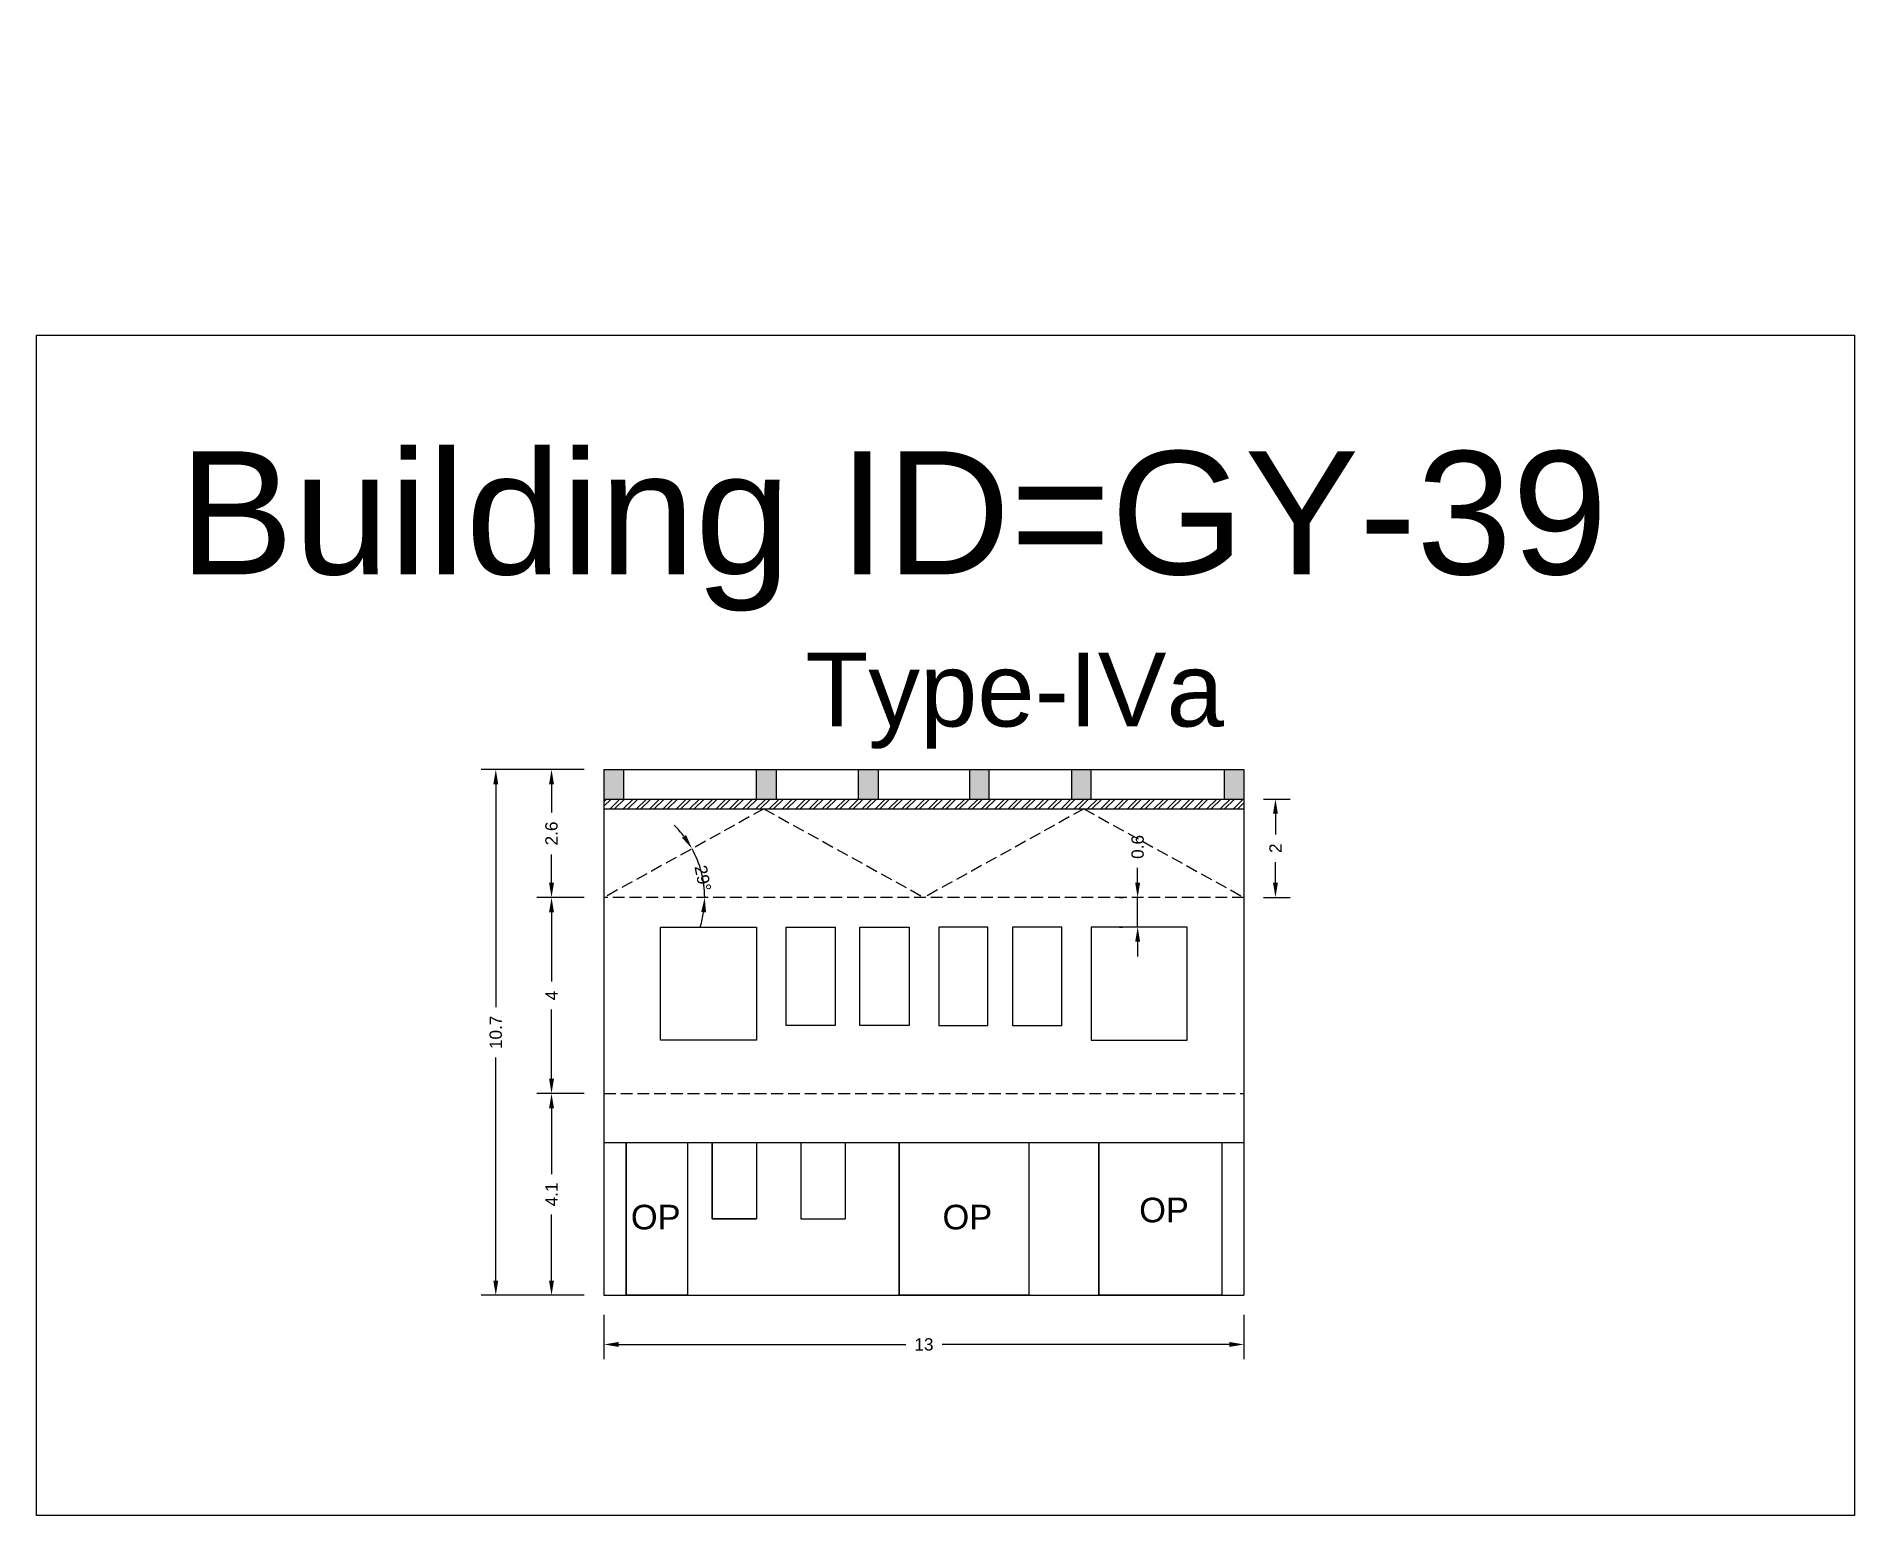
# Model space of a CAD drawing. Header units: metres. Extents: x 3416649 to 3417076, y -6712857 to -6712690.
# Drawn here: x 3416974.36 to 3417011.3, y -6712822.69 to -6712792.64 of the extents above; entities that cross this region are included whole.
import ezdxf

# ---------------------------------------------------------------- set-up
doc = ezdxf.new("R2010")
doc.units = ezdxf.units.M
doc.linetypes.add('ACAD_ISO02W100', pattern=[15, 12, -3])
doc.layers.add('Dotted', color=7, linetype='ACAD_ISO02W100', plot=False)
doc.styles.get("Standard").update_dxf_attribs({"font": 'arial.ttf'})
doc.dimstyles.new('ISO-25', dxfattribs={"dimtxt": 0.25, "dimasz": 0.3, "dimexe": 0.3, "dimexo": 0.4, "dimgap": 0.2, "dimtad": 0, "dimdec": 1, "dimdsep": 46, "dimtxsty": 'Standard', "dimcen": 2.5, "dimadec": 0, "dimazin": 0, "dimtfac": 1, "dimtdec": 1, "dimtmove": 0, "dimatfit": 3, "dimfxl": 1, "dimarcsym": 0})

# ---------------------------------------------------------------- blocks, each defined once
blk = doc.blocks.new('*D279')
at = {"color": 0, "lineweight": -2, "transparency": 16777216}
for p, q in [((3416985.492, -6712814.114), (3416984.527, -6712814.114)), ((3416984.827, -6712814.414), (3416984.827, -6712815.756)), ((3416984.827, -6712817.914), (3416984.827, -6712816.573)), ((3416985.492, -6712818.214), (3416984.527, -6712818.214))]:
    blk.add_line(p, q, dxfattribs=at)
at = {"color": 0, "transparency": 16777216}
for points in [[(3416984.777, -6712814.414), (3416984.877, -6712814.414), (3416984.827, -6712814.114)], [(3416984.777, -6712817.914), (3416984.877, -6712817.914), (3416984.827, -6712818.214)]]:
    blk.add_solid(points, dxfattribs=at)
at = {"layer": 'Defpoints', "color": 0, "transparency": 16777216}
for p in [(3416984.827, -6712814.114), (3416985.892, -6712814.114), (3416985.892, -6712818.214)]:
    blk.add_point(p, dxfattribs=at)
at = {"color": 0, "transparency": 16777216, "insert": (3416984.827, -6712816.164), "char_height": 0.25, "attachment_point": 5, "rotation": 90}
blk.add_mtext('4.1', dxfattribs=at)
blk = doc.blocks.new('*D280')
at = {"color": 0, "lineweight": -2, "transparency": 16777216}
for p, q in [((3416985.492, -6712810.134), (3416984.527, -6712810.134)), ((3416984.827, -6712810.434), (3416984.827, -6712811.838)), ((3416984.827, -6712813.814), (3416984.827, -6712812.411)), ((3416985.492, -6712814.114), (3416984.527, -6712814.114))]:
    blk.add_line(p, q, dxfattribs=at)
at = {"color": 0, "transparency": 16777216}
for points in [[(3416984.777, -6712810.434), (3416984.877, -6712810.434), (3416984.827, -6712810.134)], [(3416984.777, -6712813.814), (3416984.877, -6712813.814), (3416984.827, -6712814.114)]]:
    blk.add_solid(points, dxfattribs=at)
at = {"layer": 'Defpoints', "color": 0, "transparency": 16777216}
for p in [(3416984.827, -6712810.134), (3416985.892, -6712810.134), (3416985.892, -6712814.114)]:
    blk.add_point(p, dxfattribs=at)
at = {"color": 0, "transparency": 16777216, "insert": (3416984.827, -6712812.124), "char_height": 0.25, "attachment_point": 5, "rotation": 90}
blk.add_mtext('4', dxfattribs=at)
blk = doc.blocks.new('*D281')
at = {"color": 0, "lineweight": -2, "transparency": 16777216}
for start, end in [(37.3873, 45.7949), (360, 28.9797), (343.1849, 351.5924)]:
    blk.add_arc((3416985.892, -6712810.134), 2.046, start, end, dxfattribs=at)
at = {"color": 0, "transparency": 16777216}
for points in [[(3416987.56, -6712808.864), (3416987.476, -6712808.919), (3416987.682, -6712809.143)], [(3416987.867, -6712810.43), (3416987.966, -6712810.437), (3416987.939, -6712810.134)]]:
    blk.add_solid(points, dxfattribs=at)
at = {"layer": 'Defpoints', "color": 0, "transparency": 16777216}
for p in [(3416989.142, -6712808.334), (3416987.823, -6712809.457), (3416985.892, -6712810.134), (3416985.892, -6712810.134), (3416998.892, -6712810.134)]:
    blk.add_point(p, dxfattribs=at)
at = {"color": 0, "transparency": 16777216, "insert": (3416987.901, -6712809.742), "char_height": 0.25, "attachment_point": 5, "rotation": 281.0655}
blk.add_mtext('29°', dxfattribs=at)
blk = doc.blocks.new('*D282')
at = {"color": 0, "lineweight": -2, "transparency": 16777216}
for p, q in [((3416985.892, -6712818.614), (3416985.892, -6712819.513)), ((3416998.892, -6712818.614), (3416998.892, -6712819.513)), ((3416986.192, -6712819.213), (3416992.025, -6712819.213)), ((3416998.592, -6712819.213), (3416992.76, -6712819.213))]:
    blk.add_line(p, q, dxfattribs=at)
at = {"color": 0, "transparency": 16777216}
for points in [[(3416986.192, -6712819.163), (3416986.192, -6712819.263), (3416985.892, -6712819.213)], [(3416998.592, -6712819.163), (3416998.592, -6712819.263), (3416998.892, -6712819.213)]]:
    blk.add_solid(points, dxfattribs=at)
at = {"layer": 'Defpoints', "color": 0, "transparency": 16777216}
for p in [(3416985.892, -6712818.214), (3416998.892, -6712818.214), (3416998.892, -6712819.213)]:
    blk.add_point(p, dxfattribs=at)
at = {"color": 0, "transparency": 16777216, "insert": (3416992.392, -6712819.213), "char_height": 0.25, "attachment_point": 5}
blk.add_mtext('13', dxfattribs=at)
blk = doc.blocks.new('*D283')
at = {"color": 0, "lineweight": -2, "transparency": 16777216}
for p, q in [((3416985.492, -6712807.534), (3416983.395, -6712807.534)), ((3416983.695, -6712807.834), (3416983.695, -6712812.361)), ((3416983.695, -6712817.914), (3416983.695, -6712813.387)), ((3416985.492, -6712818.214), (3416983.395, -6712818.214))]:
    blk.add_line(p, q, dxfattribs=at)
at = {"color": 0, "transparency": 16777216}
for points in [[(3416983.645, -6712807.834), (3416983.745, -6712807.834), (3416983.695, -6712807.534)], [(3416983.645, -6712817.914), (3416983.745, -6712817.914), (3416983.695, -6712818.214)]]:
    blk.add_solid(points, dxfattribs=at)
at = {"layer": 'Defpoints', "color": 0, "transparency": 16777216}
for p in [(3416983.695, -6712807.534), (3416985.892, -6712807.534), (3416985.892, -6712818.214)]:
    blk.add_point(p, dxfattribs=at)
at = {"color": 0, "transparency": 16777216, "insert": (3416983.695, -6712812.874), "char_height": 0.25, "attachment_point": 5, "rotation": 90}
blk.add_mtext('10.7', dxfattribs=at)
blk = doc.blocks.new('*D284')
at = {"color": 0, "lineweight": -2, "transparency": 16777216}
for p, q in [((3416985.492, -6712807.534), (3416984.527, -6712807.534)), ((3416984.827, -6712807.834), (3416984.827, -6712808.405)), ((3416984.827, -6712809.834), (3416984.827, -6712809.264)), ((3416985.492, -6712810.134), (3416984.527, -6712810.134))]:
    blk.add_line(p, q, dxfattribs=at)
at = {"color": 0, "transparency": 16777216}
for points in [[(3416984.777, -6712807.834), (3416984.877, -6712807.834), (3416984.827, -6712807.534)], [(3416984.777, -6712809.834), (3416984.877, -6712809.834), (3416984.827, -6712810.134)]]:
    blk.add_solid(points, dxfattribs=at)
at = {"layer": 'Defpoints', "color": 0, "transparency": 16777216}
for p in [(3416984.827, -6712807.534), (3416985.892, -6712807.534), (3416985.892, -6712810.134)]:
    blk.add_point(p, dxfattribs=at)
at = {"color": 0, "transparency": 16777216, "insert": (3416984.827, -6712808.834), "char_height": 0.25, "attachment_point": 5, "rotation": 90}
blk.add_mtext('2.6', dxfattribs=at)
blk = doc.blocks.new('*D285')
at = {"color": 0, "lineweight": -2, "transparency": 16777216}
for p, q in [((3416996.733, -6712809.834), (3416996.733, -6712809.534)), ((3416996.367, -6712810.134), (3416996.433, -6712810.134)), ((3416996.733, -6712810.734), (3416996.733, -6712810.134)), ((3416996.367, -6712810.734), (3416996.433, -6712810.734)), ((3416996.733, -6712811.034), (3416996.733, -6712811.334))]:
    blk.add_line(p, q, dxfattribs=at)
at = {"color": 0, "transparency": 16777216}
for points in [[(3416996.683, -6712809.834), (3416996.783, -6712809.834), (3416996.733, -6712810.134)], [(3416996.683, -6712811.034), (3416996.783, -6712811.034), (3416996.733, -6712810.734)]]:
    blk.add_solid(points, dxfattribs=at)
at = {"layer": 'Defpoints', "color": 0, "transparency": 16777216}
for p in [(3416996.733, -6712810.134), (3416996.767, -6712810.134), (3416996.767, -6712810.734)]:
    blk.add_point(p, dxfattribs=at)
at = {"color": 0, "transparency": 16777216, "insert": (3416996.733, -6712809.107), "char_height": 0.25, "attachment_point": 5, "rotation": 90}
blk.add_mtext('0.6', dxfattribs=at)
blk = doc.blocks.new('*D286')
at = {"color": 0, "lineweight": -2, "transparency": 16777216}
for p, q in [((3416999.292, -6712808.134), (3416999.832, -6712808.134)), ((3416999.532, -6712808.434), (3416999.532, -6712808.852)), ((3416999.532, -6712809.834), (3416999.532, -6712809.417)), ((3416999.292, -6712810.134), (3416999.832, -6712810.134))]:
    blk.add_line(p, q, dxfattribs=at)
at = {"color": 0, "transparency": 16777216}
for points in [[(3416999.482, -6712808.434), (3416999.582, -6712808.434), (3416999.532, -6712808.134)], [(3416999.482, -6712809.834), (3416999.582, -6712809.834), (3416999.532, -6712810.134)]]:
    blk.add_solid(points, dxfattribs=at)
at = {"layer": 'Defpoints', "color": 0, "transparency": 16777216}
for p in [(3416998.892, -6712808.134), (3416999.532, -6712808.134), (3416998.892, -6712810.134)]:
    blk.add_point(p, dxfattribs=at)
at = {"color": 0, "transparency": 16777216, "insert": (3416999.532, -6712809.134), "char_height": 0.25, "attachment_point": 5, "rotation": 90}
blk.add_mtext('2', dxfattribs=at)

msp = doc.modelspace()

# ---------------------------------------------------------------- hatches: boundary and pattern name
h = msp.add_hatch()
h.set_pattern_fill('ANGLE', color=256)
h.set_pattern_definition([(0, (0, 0), (0, 6.985), [5.08, -1.905]), (90, (0, 0), (-6.985, 4e-16), [5.08, -1.905])])
h.paths.add_polyline_path([(3416997.822, -6712794.393), (3416997.322, -6712794.393), (3416997.322, -6712798.803), (3416997.822, -6712798.803)])
h.paths.add_polyline_path([(3416997.822, -6712792.643), (3416997.322, -6712792.643), (3416997.322, -6712794.166), (3416997.822, -6712794.328)])
h.paths.add_polyline_path([(3416997.822, -6712794.328), (3416997.322, -6712794.166), (3416997.322, -6712794.393), (3416997.822, -6712794.393)])
h.paths.add_polyline_path([(3416991.642, -6712792.643), (3416991.142, -6712792.643), (3416991.142, -6712794.328), (3416991.642, -6712794.166)])
h.paths.add_polyline_path([(3416991.642, -6712794.166), (3416991.142, -6712794.328), (3416991.142, -6712794.393), (3416991.642, -6712794.393)])
h.paths.add_polyline_path([(3416991.642, -6712794.393), (3416991.142, -6712794.393), (3416991.142, -6712798.803), (3416991.642, -6712798.803)])
h = msp.add_hatch(color=256)
h.dxf.hatch_style = 1
h.paths.add_polyline_path([(3416993.72, -6712807.534), (3416993.32, -6712807.534), (3416993.32, -6712808.134), (3416993.72, -6712808.134)])
h.paths.add_polyline_path([(3416995.792, -6712807.534), (3416995.392, -6712807.534), (3416995.392, -6712808.134), (3416995.792, -6712808.134)])
h.paths.add_polyline_path([(3416998.892, -6712807.534), (3416998.492, -6712807.534), (3416998.492, -6712808.134), (3416998.892, -6712808.134)])
h.paths.add_polyline_path([(3416991.465, -6712807.534), (3416991.065, -6712807.534), (3416991.065, -6712808.134), (3416991.465, -6712808.134)])
h.paths.add_polyline_path([(3416989.392, -6712807.534), (3416988.992, -6712807.534), (3416988.992, -6712808.134), (3416989.392, -6712808.134)])
h.paths.add_polyline_path([(3416986.292, -6712807.534), (3416985.892, -6712807.534), (3416985.892, -6712808.134), (3416986.292, -6712808.134)])
h = msp.add_hatch()
h.set_pattern_fill('ANSI32', color=256, scale=0.02)
h.set_pattern_definition([(45, (-25.9387, -1.40263), (-0.134703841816, 0.134703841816), []), (45, (-25.8489, -1.40263), (-0.134703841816, 0.134703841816), [])])
h.paths.add_polyline_path([(3416998.892, -6712808.134), (3416985.892, -6712808.134), (3416985.892, -6712808.334), (3416998.892, -6712808.334)])

# ---------------------------------------------------------------- linework, layer by layer
for points in [[(3416974.363, -6712798.71), (3417011.297, -6712798.71), (3417011.297, -6712822.69), (3416974.363, -6712822.69)], [(3416987.042, -6712810.734), (3416988.992, -6712810.734), (3416988.992, -6712813.034), (3416987.042, -6712813.034)], [(3416989.592, -6712812.734), (3416989.592, -6712810.734), (3416990.592, -6712810.734), (3416990.592, -6712812.734)], [(3416991.092, -6712812.734), (3416991.092, -6712810.734), (3416992.092, -6712810.734), (3416992.092, -6712812.734)], [(3416993.692, -6712812.734), (3416993.692, -6712810.734), (3416992.692, -6712810.734), (3416992.692, -6712812.734)], [(3416995.192, -6712812.734), (3416995.192, -6712810.734), (3416994.192, -6712810.734), (3416994.192, -6712812.734)], [(3416997.742, -6712810.734), (3416995.792, -6712810.734), (3416995.792, -6712813.034), (3416997.742, -6712813.034)], [(3416986.342, -6712815.114), (3416987.592, -6712815.114), (3416987.592, -6712818.214), (3416986.342, -6712818.214)], [(3416988.092, -6712815.114), (3416988.992, -6712815.114), (3416988.992, -6712816.664), (3416988.092, -6712816.664)], [(3416991.892, -6712815.114), (3416994.522, -6712815.114), (3416994.522, -6712818.214), (3416991.892, -6712818.214)], [(3416995.942, -6712815.114), (3416998.442, -6712815.114), (3416998.442, -6712818.214), (3416995.942, -6712818.214)]]:
    msp.add_lwpolyline(points, close=True)
for points in [[(3416985.892, -6712807.534), (3416998.892, -6712807.534)], [(3416985.892, -6712807.534), (3416985.892, -6712818.214)], [(3416986.292, -6712807.534), (3416986.292, -6712808.134)], [(3416988.992, -6712808.134), (3416988.992, -6712807.534)], [(3416989.392, -6712807.534), (3416989.392, -6712808.134)], [(3416991.065, -6712808.134), (3416991.065, -6712807.534)], [(3416991.465, -6712807.534), (3416991.465, -6712808.134)], [(3416993.32, -6712807.534), (3416993.32, -6712808.134)], [(3416993.72, -6712808.134), (3416993.72, -6712807.534)], [(3416995.392, -6712807.534), (3416995.392, -6712808.134)], [(3416995.792, -6712808.134), (3416995.792, -6712807.534)], [(3416998.492, -6712807.534), (3416998.492, -6712808.134)], [(3416998.892, -6712807.534), (3416998.892, -6712818.214)], [(3416985.892, -6712808.134), (3416998.892, -6712808.134)], [(3416985.892, -6712808.334), (3416998.892, -6712808.334)], [(3416985.892, -6712815.114), (3416998.892, -6712815.114)], [(3416986.342, -6712815.114), (3416986.342, -6712818.214)], [(3416987.592, -6712815.114), (3416987.592, -6712818.214)], [(3416988.092, -6712815.114), (3416988.092, -6712816.664)], [(3416988.992, -6712815.114), (3416988.992, -6712816.664)], [(3416989.892, -6712815.114), (3416989.892, -6712816.664)], [(3416990.792, -6712815.114), (3416990.792, -6712816.664)], [(3416991.892, -6712815.114), (3416991.892, -6712818.214)], [(3416994.522, -6712815.114), (3416994.522, -6712818.214)], [(3416995.942, -6712815.114), (3416995.942, -6712818.214)], [(3416998.442, -6712815.114), (3416998.442, -6712818.214)], [(3416988.092, -6712816.664), (3416988.992, -6712816.664)], [(3416989.892, -6712816.664), (3416990.792, -6712816.664)], [(3416985.892, -6712818.214), (3416998.892, -6712818.214)]]:
    msp.add_lwpolyline(points)
at = {"layer": 'Dotted', "ltscale": 0.02}
for points in [[(3416989.142, -6712808.334), (3416985.892, -6712810.134)], [(3416989.142, -6712808.334), (3416992.392, -6712810.134)], [(3416995.642, -6712808.334), (3416992.392, -6712810.134)], [(3416995.642, -6712808.334), (3416998.892, -6712810.134)], [(3416998.892, -6712810.134), (3416985.892, -6712810.134)], [(3416985.892, -6712814.114), (3416998.892, -6712814.114)]]:
    msp.add_lwpolyline(points, dxfattribs=at)

# ---------------------------------------------------------------- texts
at = {"attachment_point": 1}
for s, width, heights, insert, char_height in [('Building ID=GY-39', 67.86454, [0.517], (3416977.26, -6712801.07), 2.5), ('Type-IVa ', 9.99112, [0.517], (3416989.983, -6712805.161), 1.5), ('OP', 1.17554, [0], (3416996.764, -6712816.232), 0.5), ('OP', 1.17554, [0], (3416986.439, -6712816.376), 0.5), ('OP', 1.17554, [0], (3416992.769, -6712816.376), 0.5)]:
    msp.add_mtext_dynamic_manual_height_columns(s, width=width, gutter_width=12.5, heights=heights, dxfattribs=dict(at, insert=insert, char_height=char_height))

# ---------------------------------------------------------------- dimensions: what is measured, and where the dimension line sits
for base, p1, p2, picture, middle in [((3416983.695, -6712807.534), (3416985.892, -6712818.214), (3416985.892, -6712807.534), '*D283', (3416983.695, -6712812.874)), ((3416984.827, -6712807.534), (3416985.892, -6712810.134), (3416985.892, -6712807.534), '*D284', (3416984.827, -6712808.834)), ((3416999.532, -6712808.134), (3416998.892, -6712810.134), (3416998.892, -6712808.134), '*D286', (3416999.532, -6712809.134)), ((3416996.733, -6712810.134), (3416996.767, -6712810.734), (3416996.767, -6712810.134), '*D285', (3416996.733, -6712809.107)), ((3416984.827, -6712810.134), (3416985.892, -6712814.114), (3416985.892, -6712810.134), '*D280', (3416984.827, -6712812.124)), ((3416984.827, -6712814.114), (3416985.892, -6712818.214), (3416985.892, -6712814.114), '*D279', (3416984.827, -6712816.164))]:
    dim = msp.add_linear_dim(base=base, p1=p1, p2=p2, angle=90, dimstyle='ISO-25')
    dim.commit()
    dim.dimension.update_dxf_attribs({"geometry": picture, "text_midpoint": middle})
dim = msp.add_angular_dim_2l(base=(3416987.823, -6712809.457), line1=((3416998.892, -6712810.134), (3416985.892, -6712810.134)), line2=((3416989.142, -6712808.334), (3416985.892, -6712810.134)), dimstyle='ISO-25')
dim.commit()
dim.dimension.update_dxf_attribs({"geometry": '*D281', "text_midpoint": (3416987.901, -6712809.742), "dimtype": 162})
dim = msp.add_linear_dim(base=(3416998.892, -6712819.213), p1=(3416985.892, -6712818.214), p2=(3416998.892, -6712818.214), dimstyle='ISO-25')
dim.commit()
dim.dimension.update_dxf_attribs({"geometry": '*D282', "text_midpoint": (3416992.392, -6712819.213)})

doc.saveas('drawing.dxf')
